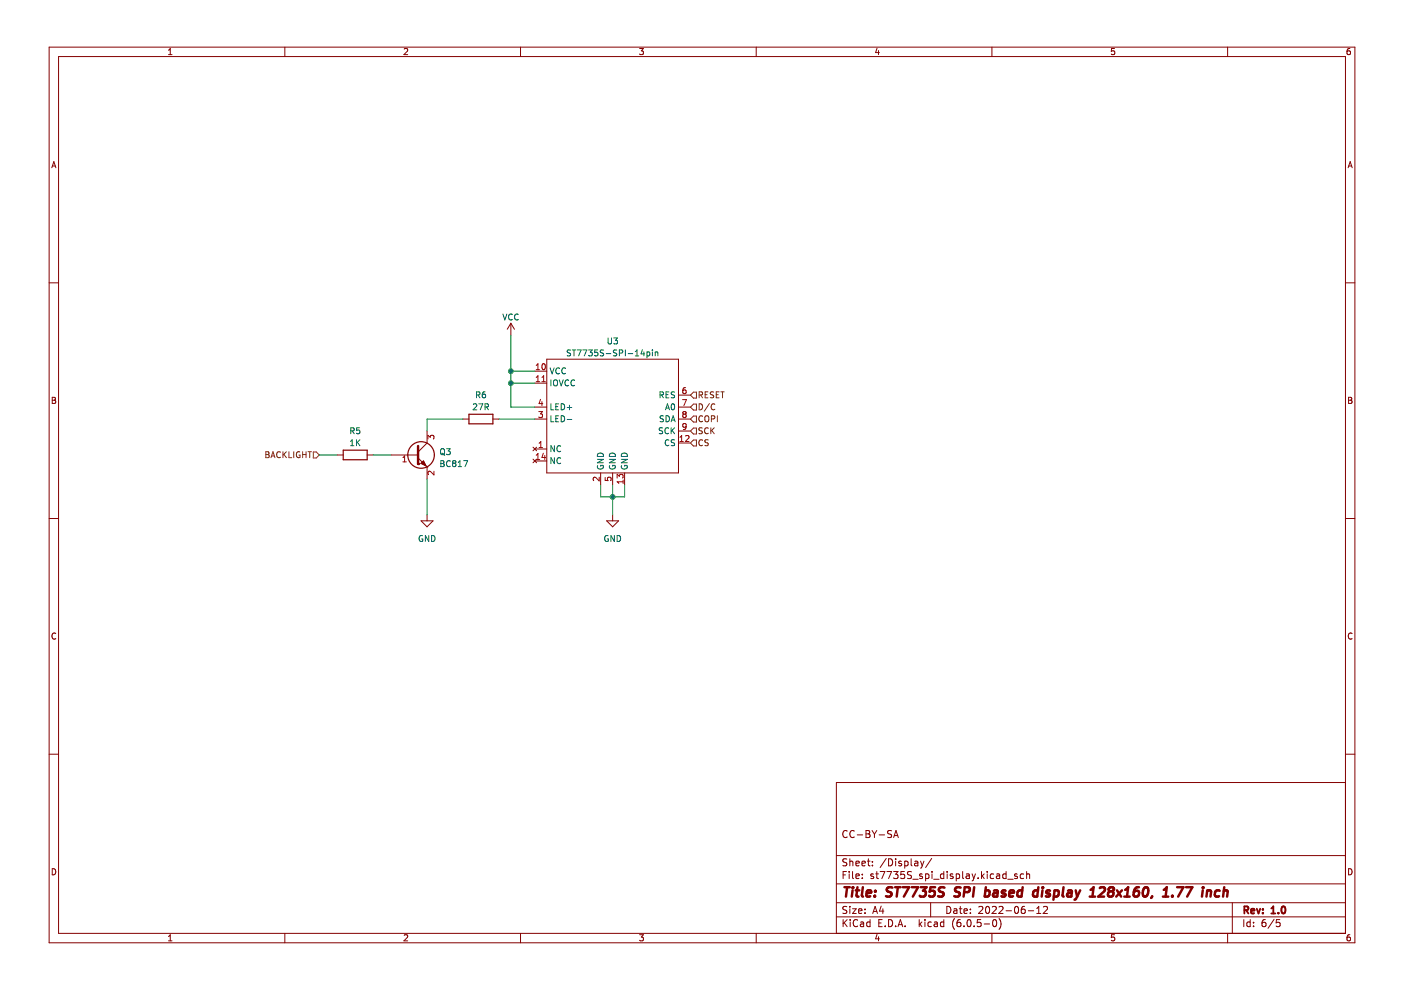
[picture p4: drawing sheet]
<svg xmlns="http://www.w3.org/2000/svg" width="297mm" height="210mm" viewBox="0 0 297 210" stroke-linecap="round" stroke-linejoin="round" font-family="sans-serif">
<path d="M.4 0h296.7v209.9h-296.7z" fill-rule="evenodd" fill="#fff" stroke="#fff" stroke-width=".21"/>
<g fill="none" stroke="#840000" stroke-width=".21">
<path d="M10.4 10h276.9v189.9h-276.9zM12.4 12h272.9v185.9h-272.9zM35.7 11.6h.8M35.7 10.7l.4-.4v1.3M60.4 10v2M85.7 10.4l.5-.1 .2 .4-.8 .9h.8M110.4 10v2M135.6 10.3h.8l-.4 .5 .4 .1v.6l-.2 .1-.6-.1M160.3 10v2M186 10.2l-.4 .9h.8M186.3 10.7v.9M210.3 10v2"/>
<path d="M236.3 10.3h-.6l-.1 .6 .6-.1 .1 .7-.2 .1-.5-.1M260.3 10v2M286.2 10.3h-.4l-.2 .3v.7l.2 .3 .5-.1-.1-.7h-.4l-.2 .2M11 35.6l.4-1.3 .4 1.3M11.1 35.2h.6M285.8 35.6l.5-1.3 .4 1.3M286 35.2h.6M10.4 60h2M285.3 60h2M108.3 68.5l-.7 1.3M108.3 68.5v2.6M108.3 68.5l.8 1.3"/>
<path d="M11.1 84.2h.4l.3 .3-.3 .4 .3 .1v.3l-.2 .2h-.5zM11.1 84.9h.4M88.6 97.1l1.9 1.9M90.5 99h.1M90.5 93.9l-1.9 1.9M285.9 84.2h.5l.2 .3-.2 .4 .2 .1 .1 .3-.3 .2h-.5zM285.9 84.9h.5M10.4 109.9h2M285.3 109.9h2M11.8 134.3a.58 .58 0 0 0-.8 .6 .58 .58 0 0 0 .8 .5M286.7 134.3a.58 .58 0 0 0-.8 .6 .58 .58 0 0 0 .8 .5M10.4 159.9h2"/>
<path d="M285.3 159.9h2M179.6 176.2a.71 .71 0 0 0-1 .5 .71 .71 0 0 0 .7 .9l.3-.2M181.1 176.2a.71 .71 0 0 0-1 .5 .71 .71 0 0 0 .7 .9l.3-.2M181.8 177h1.1M183.6 176.1h.5l.3 .3-.3 .4 .3 .1 .1 .4-.3 .3h-.6zM183.6 176.8h.5M184.9 176.1l.5 .8M185.4 176.9v.7M185.9 176.1l-.5 .8M186.4 177h1.1M189 176.2l-.5-.1-.2 .1v.5l.6 .2 .1 .4-.2 .3-.6-.1M189.5 177.6l.5-1.5 .5 1.5"/>
<path d="M189.6 177.2h.7M285.3 165.9h-108v32M11.1 184.2a.66 .66 0 0 1 .7 .6 .66 .66 0 0 1-.7 .7zM35.7 198.6l.4-.4v1.3M35.7 199.5h.8M60.4 197.9v2M85.7 198.3l.5-.1 .2 .4-.8 .9h.8M110.4 197.9v2M135.6 198.2h.8l-.4 .5 .4 .1v.6l-.2 .1-.6-.1M160.3 197.9v2M177.3 194.4h108M177.3 191.4h108"/>
<path d="M177.3 187.4h108M177.3 181.4h108M178.8 195v1.5M178.8 185.5h.5M179 195.6l.6 .9M179.5 184.8h-.7v1.5M179.5 192.2h-.5l-.2 .1v.4l.6 .3 .1 .4-.2 .3-.6-.1M179.5 182.2l-.5-.1-.2 .1v.5l.6 .2 .1 .4-.2 .3-.6-.1M179.6 195l-.8 .8M180 184.8v.1M180 185.3v1M180.2 182.1v1.5"/>
<path d="M180.2 192.2v.1M180.2 192.7v1M180.2 182.7l.2-.1 .4 .1v.9M180.3 195v.1M180.3 195.5v1M180.8 192.7h.7l-.7 1h.7M180.8 184.8v1.3l.2 .2M181.5 185.8l.7-.2-.1-.2-.4-.1-.2 .2v.7h.6M181.5 183.1l.7-.2-.1-.2-.4-.1-.2 .2v.7h.6M181.8 195.1a.71 .71 0 0 0-1 .5 .71 .71 0 0 0 .7 .9l.3-.2M182 193.2l.8-.2-.1-.3h-.4l-.3 .2 .1 .7h.6M182.5 195.5h.5l.1 1"/>
<path d="M182.8 183.1l.7-.2-.1-.2-.4-.1-.2 .2v.7h.6M182.8 186.1v.2M182.8 185.4v.1M183.1 195.8l-.5 .1-.2 .2 .2 .4 .5-.1M183.4 193.5v.2M183.4 192.7v.2M183.9 182.6h.6M184.1 182.1v1.3l.4 .2M184.5 195.5h-.5l-.2 .3 .1 .6h.6M184.5 195v1.5M185 183.4v.2M185 182.7v.1"/>
<path d="M185 193.7l.5-1.5 .5 1.5M185.2 185.4l-.4-.1-.2 .2 .1 .2 .5 .2v.3h-.6M185.2 193.2h.7M185.7 185.3h.6M185.9 184.8v1.3l.4 .2M186 198.1l-.4 .9h.8M186.3 198.6v.9M186.3 195.7h.5M186.6 184.8h1l-.6 1.5M186.8 192.1l-.3 1.1h.9M187 195h-.7v1.5h.7M187.2 192.7v1"/>
<path d="M187.7 196.3v.2M187.9 182l-1.3 1.9M188 184.8h1l-.6 1.5M188.4 195a.76 .76 0 0 1 .9 .7 .76 .76 0 0 1-.9 .8zM188.4 182.1a.76 .76 0 0 1 .9 .7 .76 .76 0 0 1-.9 .8zM189.5 184.8h.9l-.5 .6 .4 .1v.6l-.2 .2-.6-.2M189.9 196.3v.2M189.9 182.1v.1M189.9 182.6v1M190.4 196.5l.5-1.5 .5 1.5M190.5 196h.8M191.1 182.7l-.3-.1-.3 .2 .1 .2 .5 .2v.3h-.6"/>
<path d="M191.8 184.8h-.8v.7l.2-.1h.5l.1 .2v.5l-.3 .2-.5-.2M191.8 182.6v1.5M191.8 182.7l.4-.1 .3 .3-.1 .6h-.6M191.9 196.3v.2M193.2 182.1v1.3l.2 .2M193.2 184.9l-.5-.1-.2 .1v.5l.6 .2 .1 .4-.2 .3-.6-.1M193.5 186.4h1.2M194 182.7h.5l.1 .9M194.6 182.9l-.5 .1-.2 .2 .2 .4 .5-.1M194.9 195v1.5M195 195.9l.5 .6M195.2 182.6l.3 1"/>
<path d="M195.5 195.5l-.6 .5M195.5 185.4l-.3-.1-.2 .2v.2l.5 .2v.3h-.5M195.5 183.6l-.3 .5M195.9 182.6l-.4 1M196.1 195v.1M196.1 195.5v1M196.2 185.4l.5-.1 .3 .3-.2 .6h-.6M196.2 185.3v1.5M197.3 191.4v3M197.5 195.5h-.5l-.3 .3 .2 .6h.6M197.5 182l-1.3 1.9M197.6 184.8v.1"/>
<path d="M197.6 185.3v1M198 186.4h1.1M198.1 195.5h.6v1M198.7 195.8l-.5 .1-.2 .2 .2 .4 .5-.1M200.1 195.5h-.4l-.3 .3 .1 .6h.6M200.1 184.8v1.5M200.1 195v1.5M200.1 185.4l-.4-.1-.3 .3 .1 .6h.6M200.7 192.2a.76 .76 0 0 1 .9 .7 .76 .76 0 0 1-.9 .8zM200.8 184.8v.1M200.8 185.3v1M202 185.4l-.3-.1-.2 .2v.2l.5 .2v.3h-.5"/>
<path d="M202.2 192.7h.6l.1 1M202.4 194.8a1.72 1.72 0 0 0 0 2.2M202.7 185.4l.5-.1 .3 .3-.2 .6h-.6M202.7 185.3v1.5M202.9 193l-.5 .1-.2 .2 .2 .4 .5-.1M203.4 192.7h.6M203.6 192.2v1.3l.4 .2M203.6 195h-.4a1.01 1.01 0 0 0 0 1.5l.5-.2v-.5l-.2-.3-.5 .1-.1 .2M204.1 184.8v1.3l.2 .2M204.4 193.2l.7-.2-.1-.3h-.4l-.2 .2 .1 .7h.5M204.4 196.3v.2M204.9 185.4h.6v.9"/>
<path d="M205.2 195.1l.2-.1a.8 .8 0 0 1 .5 .7 .8 .8 0 0 1-.5 .8l-.4-.6zM205.5 185.6l-.5 .1-.2 .2 .2 .4 .5-.1M205.7 193.5v.2M205.7 192.7v.2M206.1 185.3l.4 1M206.5 186.3l-.4 .5M206.5 196.3v.2M206.8 185.3l-.3 1M207.4 186.1v.2M207.5 192.3l.6-.1 .3 .4-.9 1.1h.9M208 195h-.8v.7l.2-.2 .5 .1 .1 .2v.5l-.3 .2-.5-.2M208.1 184.8v1.5"/>
<path d="M208.2 185.7l.5 .6M208.7 195.9h1.1M208.7 185.3l-.6 .6M209.1 192.3l.2-.1a.8 .8 0 0 1 .5 .7 .8 .8 0 0 1-.5 .8l-.3-.6zM209.3 184.8v.1M209.3 185.3v1M210.3 197.9v2M210.4 192.3l.6-.1 .2 .4-.9 1.1h.9M210.6 195.1l.2-.1a.8 .8 0 0 1 .5 .7 .8 .8 0 0 1-.5 .8l-.3-.6zM210.7 185.4l-.5-.1-.2 .3 .1 .6h.6M211.3 185.4h.6l.1 .9M211.8 192.3l.6-.1 .3 .4-1 1.1h1"/>
<path d="M211.8 194.8a1.72 1.72 0 0 1 0 2.2M212 185.6l-.5 .1-.3 .2 .3 .4 .5-.1M213.3 193.1h1.2M213.3 185.4l-.4-.1-.3 .3 .1 .6h.6M213.3 184.8v1.5M213.7 186.4h1.1M215.2 192.3l.3-.1a.8 .8 0 0 1 .5 .7 .8 .8 0 0 1-.5 .8l-.4-.6zM215.7 185.4l-.4-.1-.2 .2 .1 .2 .5 .2v.3h-.6M217 185.4l-.4-.1-.3 .3 .2 .6h.5M217.2 192.2h-.4a1.01 1.01 0 0 0 0 1.5l.5-.2 .1-.5-.3-.3h-.3l-.3 .3M217.7 185.4l.2-.1 .3 .1 .1 .9M217.7 184.8v1.5"/>
<path d="M218 193.1h1.2M219.8 193.7h.9M219.8 192.6l.4-.4v1.5M221.2 192.3l.6-.1 .3 .4-.9 1.1h.9M236.3 198.2h-.6l-.1 .6 .6-.1 .1 .7-.2 .1-.5-.1M260.3 197.9v2M261.3 191.4v6.5M263.7 195v1.5M265.1 195.5h-.5l-.2 .3 .1 .6h.6M265.1 195v1.5M265.8 196.3v.2M265.8 195.5v.2"/>
<path d="M268.3 195h-.4a1.01 1.01 0 0 0 0 1.5l.4-.2 .1-.5-.3-.3-.4 .1-.1 .2M270.1 194.9l-1.3 1.9M271.3 195h-.7v.7l.2-.2 .5 .1 .1 .2-.1 .5-.2 .2-.5-.2M285.9 184.2a.66 .66 0 0 1 .8 .6 .66 .66 0 0 1-.8 .7zM286.2 198.2h-.4l-.2 .3v.7l.2 .3 .5-.1-.1-.7h-.4l-.2 .2"/>
</g>
<path d="M263.8 193l.7-.1 .2-.2-.1-.4-.8-.1v1.5M264.2 193l.5 .7M265.3 193.2l.7-.2-.1-.3h-.4l-.2 .2v.7h.6M266.5 192.7l.3 1 .4-1M267.8 193.5v.2M267.8 192.7v.2M269.5 193.7h.9M269.5 192.6l.5-.4v1.5M271 193.5v.2M271.8 192.3l.2-.1a.8 .8 0 0 1 .6 .7 .8 .8 0 0 1-.6 .8l-.3-.6z" fill="none" stroke="#840000" stroke-width=".39"/>
<g fill="none" stroke="#840000" stroke-width=".52">
<path d="M179 188.1h1.2M179.6 188.1l-.2 2M180.8 188.8l-.2 1.3M180.8 188.1v.2M181.4 188.8h.8M181.8 188.1l-.2 1.7 .1 .2 .3 .1M182.9 188.1l-.2 1.7 .3 .3M183.7 189.4l1-.2v-.3l-.6-.1-.3 .3-.1 .9h.8M185.5 189.9l-.1 .2M185.6 188.9v.2M189.2 188.2a.85 .85 0 0 0-1 .1l-.1 .6 .9 .4-.1 .6a.85 .85 0 0 1-1.1 .1M189.8 188.1h1.1"/>
<path d="M190.4 188.1l-.3 2M191.4 188.1h1.3l-1.1 2M193.3 188.1h1.3l-1.1 2M195.2 188.1h1.3l-.8 .8 .5 .2-.1 .8-.3 .2h-.5l-.3-.2M198.3 188.1h-1l-.2 1 .3-.2 .7 .1 .1 .2-.2 .7-.3 .2h-.4l-.3-.2M200.3 188.2a.85 .85 0 0 0-1.1 .1l-.1 .6 .9 .4-.1 .6a.85 .85 0 0 1-1 .1M203.7 188.2a.85 .85 0 0 0-1.1 .1l-.1 .6 .9 .4v.6a.85 .85 0 0 1-1.1 .1M204.4 189.2h.8l.3-.2a.51 .51 0 0 0-.2-.9h-.8l-.2 2M206.5 188.1l-.2 2M208.9 188.9h.8l.1 .3v.5a.66 .66 0 0 1-1 .3M209 188.1l-.2 2M210.7 188.9h.8l-.1 1.2"/>
<path d="M211.5 189.2l-.6 .1a.4 .4 0 0 0-.4 .4 .4 .4 0 0 0 .3 .4l.6-.1M213.2 188.9a.49 .49 0 0 0-.8 .3l.1 .1 .6 .2 .1 .3-.3 .3-.6-.1M214 189.4l1-.2-.1-.3-.5-.1-.4 .3v.9h.8M216.7 188.9a.66 .66 0 0 0-1 .3v.5l.1 .3h.8M216.8 188.1l-.2 2M220.1 188.9a.66 .66 0 0 0-1 .3l-.1 .5 .2 .3h.7M220.2 188.1l-.3 2M221 188.8l-.1 1.3M221.1 188.1v.2M222.6 188.9a.49 .49 0 0 0-.8 .3l.1 .1 .6 .2 .1 .3-.3 .3-.6-.1M223.6 188.9h.7l.2 .3-.1 .5a.66 .66 0 0 1-1 .3M223.6 188.8l-.3 2"/>
<path d="M225.5 188.1l-.2 1.7 .2 .3M226.4 188.9h.8l-.1 1.2M227.2 189.2l-.6 .1a.4 .4 0 0 0-.4 .4 .4 .4 0 0 0 .3 .4l.7-.1M228.1 188.8l.3 1.3M228.4 190.1l-.3 .5-.3 .2M229 188.8l-.6 1.3M231 190.1h1.2M231.2 188.7l.7-.6-.3 2M233.2 188.3l.3-.2h.5l.2 .2 .1 .4-.2 .3-1.2 1.1h1.2M235.4 189l-.3-.2v-.3a.64 .64 0 0 1 1-.2l.1 .3-.4 .4M235.4 189a.65 .65 0 0 0-.3 1 .65 .65 0 0 0 .8-.1 .65 .65 0 0 0 0-.8l-.1-.1M235.4 189h.4"/>
<path d="M236.8 188.8l.9 1.3M237.9 188.8l-1.2 1.3M238.4 190.1h1.1M238.6 188.7l.6-.6-.3 2M241.5 188.1a.91 .91 0 0 0-1.1 .9l-.1 .7 .2 .3a.66 .66 0 0 0 1-.3v-.5l-.1-.2a.66 .66 0 0 0-1 .2M242.6 188.3l.5-.2a1.19 1.19 0 0 1-.4 2l-.3-.2-.1-.6zM244.3 190l-.3 .4M246.6 190.1h1.1M246.7 188.7l.7-.6-.3 2M248.6 189.9v.2M249.6 188.1h1.3l-1.1 2M251.5 188.1h1.3l-1.1 2"/>
<path d="M255 188.8l-.2 1.3M255.1 188.1v.2M255.9 189l.3-.2 .5 .1-.1 1.2M256 188.8l-.2 1.3M258.6 188.9a.66 .66 0 0 0-1 .3v.5l.1 .3h.8M259.5 189l.3-.2 .4 .1v1.2M259.6 188.1l-.3 2"/>
</g>
<path d="M106.6 66.6l.4 1.2 .5-1.2M108.6 66.7a.56 .56 0 0 0-.8 .5 .56 .56 0 0 0 .8 .5M109.9 66.7a.56 .56 0 0 0-.8 .5 .56 .56 0 0 0 .8 .5" fill="none" stroke="#006464" stroke-width=".21"/>
<path d="M88.6 94.6v3.8" fill="none" stroke="#840000" stroke-width=".51"/>
<circle cx="88.6" cy="98.4" r=".25" fill="#840000"/>
<path d="M89.3 98.2l.5-.5 .5 1.1z" fill-rule="evenodd" fill="#840000" stroke="#840000" stroke-width=".21"/>
<g fill="none" stroke="#840000" stroke-width=".21">
<path d="M113.4 78.7h2.5M115.9 76.2h28v24.1h-28zM71.5 96.5h1.3M77.8 96.5h1.3M82.9 96.5h5.7M89.3 98.2h.1M89.8 97.7l.5 1.1-1-.6zM90.5 91.4v2.5M90.5 99v2.5M98.2 88.8h1.2M104.5 88.8h1.3M113 94.8l.8 .8"/>
<path d="M113 97.4l.8 .7M113.4 95.2h2.5M113.4 81.2h2.5M113.4 97.7h2.5M113.4 88.8h2.5M113.4 86.3h2.5M113.8 94.8l-.8 .8M113.8 97.4l-.8 .7M143.9 93.9h2.5M143.9 88.8h2.5M143.9 86.3h2.5M143.9 83.8h2.5"/>
<path d="M143.9 91.4h2.5M89.3 110.4h2.5l-1.3 1.3zM90.5 109.2v1.2M127.4 100.3v2.5M128.6 110.4h2.6l-1.3 1.3zM129.9 100.3v2.5M129.9 109.2v1.2M132.4 100.3v2.5"/>
</g>
<g fill="none" stroke="#840000" stroke-width=".25">
<path d="M72.8 95.5h5v2h-5zM99.4 87.8h5.1v2.1h-5.1z"/>
<circle cx="89.3" cy="96.5" r="2.82"/>
</g>
<g fill="none" stroke="#a90000" stroke-width=".21">
<path d="M113.7 78.4h.7M113.7 77.5l.4-.4v1.3M115 77.2l.2-.1a.68 .68 0 0 1 .4 .6 .68 .68 0 0 1-.4 .7l-.3-.5zM85.4 97.9h.7M85.4 97l.4-.3v1.2M90.7 93.1v-.8l.5 .4 .1-.3h.6l.1 .1-.1 .6M92 99.9v.8l-.9-.8-.4 .3 .2 .4M113.7 80l.4-.3v1.2M113.7 96.5l.4-.3v1.2M113.7 80.9h.7M113.7 97.4h.7M114.2 87.3h.8l-.4 .4 .4 .2v.5l-.2 .1-.6-.1"/>
<path d="M114.3 94.9h.7M114.3 94l.4-.4v1.3M114.6 84.7l-.3 .9h.8M114.9 85.2v.8M114.9 80.9h.7M114.9 80l.4-.3v1.2M115.2 96.1l-.3 .9h.8M115.5 96.6v.8M144.2 93.6h.7M144.2 92.7l.3-.4v1.3M144.7 84.7h.8l-.5 1.3M145 87.8l-.2-.2 .2-.3h.2l.3 .2-.3 .3"/>
<path d="M145 87.8l-.2 .3v.2l.2 .2h.2l.3-.2-.1-.4-.2-.1M145 87.8h.2M145.4 92.5l.4-.2 .3 .4-.8 .9h.8M145.4 82.2h-.4l-.2 .3v.7l.2 .3 .4-.2v-.6h-.4l-.2 .2M145.5 90.3l-.3 .3-.3-.1-.1-.6 .4-.1 .3 .2-.1 .8-.2 .2-.3 .1M127 101.2v.8l-.9-.8-.3 .2 .1 .5M128.3 101.2v.6l.6 .1v-.6l.6-.1 .1 .2-.1 .5M130.8 101.4v-.8l.5 .4 .1-.4h.6l.1 .2-.1 .6M132.1 101.8v.7M132.1 102.1h-1.3l.4 .4"/>
</g>
<g fill="none" stroke="#006464" stroke-width=".21">
<path d="M116.6 78l.5 1.3 .4-1.3M118.6 78.1a.56 .56 0 0 0-.8 .5 .56 .56 0 0 0 .8 .5M119.9 78.1a.56 .56 0 0 0-.8 .5 .56 .56 0 0 0 .8 .5M121 74.3h-.7v.4l.6 .2 .1 .3-.3 .3-.5-.1M121.3 74.2h.8M121.7 74.2v1.3M122.4 74.2h.8l-.5 1.3M123.6 74.2h.8l-.5 1.3M124.8 74.2h.8l-.5 .5 .4 .1v.5l-.2 .2-.5-.2M126.7 74.2h-.6v.6l.6-.1v.6l-.2 .2-.4-.2M128 74.3h-.7v.4l.6 .2 .1 .3-.3 .3-.4-.1M128.5 75h1"/>
<path d="M128.9 71.7v1l.3 .2h.2l.2-.2v-1M130.1 71.7h.8l-.4 .4 .4 .2v.5l-.2 .1-.6-.1M130.8 74.3h-.7v.4l.5 .2 .2 .3-.3 .3-.5-.1M131.3 74.9l.6-.1 .1-.5-.7-.1v1.3M132.6 74.2v1.3M133.2 75h1M134.7 75.5h.7M134.7 74.6l.4-.4v1.3M136.2 74.1l-.3 .9h.8M136.5 74.6v.9M137.2 74.7l.3-.1 .3 .3-.1 .5h-.5M137.2 74.6v1.3"/>
<path d="M138.3 74.2v.1M138.3 74.6v.9M138.9 74.7h.5l.1 .8M138.9 74.6v.9M74.3 94.5h.7M74.3 93.6l.4-.4v1.3M74.4 91.4l.6-.1v-.5l-.6-.1v1.3M74.7 91.4l.4 .6M75.6 93.2v1.3M75.8 93.8l.5 .7M76.2 90.7h-.6v.6l.6-.1v.6l-.1 .2-.5-.2M76.3 93.2l-.7 .8"/>
<path d="M93.5 95.3l.2-.2a.43 .43 0 0 1 .5 .5v.4a.42 .42 0 0 1-.4 .4 .42 .42 0 0 1-.4-.4zM93.5 97.7h.4l.2 .2-.2 .4 .2 .1 .1 .3-.3 .2h-.4zM93.5 98.3h.4M93.6 96.1l.7 .4M94.7 95.1h.8l-.5 .5 .4 .1v.6l-.2 .1-.5-.1M95.5 97.8a.56 .56 0 0 0-.8 .5 .56 .56 0 0 0 .8 .5M96.2 98.2l-.3 .3 .1 .3 .2 .1h.2l.3-.2-.1-.4-.2-.1M96.2 98.2l-.3-.2 .3-.3h.2l.3 .2-.3 .3M96.2 98.2h.2M97.1 98.9h.8M97.1 98l.4-.3v1.2M98.3 97.7h.8l-.5 1.2"/>
<path d="M100.4 85.7l.4-.1 .3 .4-.8 .9h.8M101 83.7h.6l.1-.5-.7-.1v1.2M101.3 83.7l.5 .6M101.5 85.6h.9l-.6 1.3M102.8 86.3l.6-.1 .1-.5-.7-.1v1.3M102.8 83.1h-.3l-.2 .3-.1 .7 .3 .2 .4-.1-.1-.6h-.3l-.3 .2M103.1 86.3l.5 .6M116.8 80.5v1.3M116.8 85.6v1.3h.6M116.8 88.2v1.2h.6M117.4 80.7l.3-.2a.43 .43 0 0 1 .5 .5v.4a.42 .42 0 0 1-.4 .4 .42 .42 0 0 1-.4-.4zM117.5 94.5v1.3l-.7-1.3v1.3"/>
<path d="M117.5 97v1.3l-.7-1.3v1.3M117.8 88.8h.5M117.8 86.2h.5M118.4 85.6h-.6v1.3h.6M118.4 88.2h-.6v1.2h.6M118.6 80.5l.4 1.3 .4-1.3M118.9 94.6a.56 .56 0 0 0-.8 .5 .56 .56 0 0 0 .8 .5M118.9 97.2a.56 .56 0 0 0-.8 .5 .56 .56 0 0 0 .8 .5M119 85.6a.64 .64 0 0 1 .7 .7 .64 .64 0 0 1-.7 .6zM119 88.2a.64 .64 0 0 1 .7 .6 .64 .64 0 0 1-.7 .6zM120.3 88.9h.9M120.3 86.4h.9"/>
<path d="M120.6 80.7a.56 .56 0 0 0-.8 .5 .56 .56 0 0 0 .8 .5M120.7 85.9v1M121.8 80.7a.56 .56 0 0 0-.8 .5 .56 .56 0 0 0 .8 .5M126.7 97.4h1.2l-1.2 .7h1.2M126.7 98.7a.58 .58 0 0 0 .6 .8 .58 .58 0 0 0 .5-.8h-.4v.2M126.8 96.2a.66 .66 0 0 1 .8-.1 .66 .66 0 0 1 .3 .7h-1.2zM129.2 97.4h1.3l-1.3 .7h1.3M129.3 98.7a.58 .58 0 0 0 .5 .8 .58 .58 0 0 0 .5-.8h-.4v.2M129.4 96.2a.66 .66 0 0 1 .7-.1 .66 .66 0 0 1 .4 .7h-1.3zM131.7 97.4h1.3l-1.3 .7h1.3M131.8 98.7a.58 .58 0 0 0 .6 .8 .58 .58 0 0 0 .5-.8h-.4v.2M131.9 96.2a.66 .66 0 0 1 .8-.1 .66 .66 0 0 1 .3 .7h-1.3z"/>
<path d="M139.9 83.7h.6l.1-.5-.7-.1v1.2M140.2 83.7l.5 .6M140.5 90.8l-.5-.1-.2 .2 .1 .3 .5 .3v.3l-.6 .1M140.7 88.2l-.7 .1v.3l.5 .3 .2 .3-.3 .2h-.5M141.1 86.9l.4-1.3 .4 1.3M141.2 88.2a.64 .64 0 0 1 .7 .6 .64 .64 0 0 1-.7 .6zM141.2 83.7h.4M141.2 86.5h.6M141.8 90.8a.56 .56 0 0 0-.8 .5 .56 .56 0 0 0 .8 .5M141.8 93.4a.56 .56 0 0 0-.8 .5 .56 .56 0 0 0 .8 .5M141.8 83.1h-.6v1.2h.6M142.3 90.7v1.3"/>
<path d="M142.3 89.4l.4-1.2 .4 1.2M142.4 85.7l.2-.1a.68 .68 0 0 1 .4 .7 .68 .68 0 0 1-.4 .6l-.3-.5zM142.4 89.1h.6M142.5 91.2l.5 .8M143 93.3l-.5-.1-.2 .3 .1 .3 .6 .2v.4h-.7M143 83.1h-.5l-.2 .2 .1 .3 .6 .3v.3l-.7 .1M143 90.7l-.7 .7M89.6 113.6a.58 .58 0 0 0-.8 .6 .58 .58 0 0 0 .8 .5v-.4h-.2M90.9 113.5v1.3l-.7-1.3v1.3M91.5 113.5a.64 .64 0 0 1 .7 .7 .64 .64 0 0 1-.7 .6zM128.9 113.6a.58 .58 0 0 0-.7 .6 .58 .58 0 0 0 .8 .5v-.4h-.3M130.3 113.5v1.3l-.8-1.3v1.3"/>
<path d="M130.9 113.5a.64 .64 0 0 1 .7 .7 .64 .64 0 0 1-.7 .6z"/>
</g>
<g fill="none" stroke="#725600" stroke-width=".21">
<path d="M56.4 95.8h.4l.2 .2-.2 .4 .2 .1 .1 .3-.3 .2h-.4zM56.4 96.4h.4M57.5 97l.4-1.2 .4 1.2M57.6 96.7h.6M59.4 95.9a.56 .56 0 0 0-.7 .5 .56 .56 0 0 0 .7 .5M60 95.8v1.2M60.2 96.3l.5 .7M60.7 95.8l-.7 .7M61.3 95.8v1.2h.6M62.3 95.8v1.2M63.6 95.8a.58 .58 0 0 0-.8 .6 .58 .58 0 0 0 .8 .5v-.4h-.2M64.2 96.4h.7"/>
<path d="M64.2 95.8v1.2M64.9 95.8v1.2M65.3 95.8h.7M65.7 95.8v1.2M66.4 95.8h.7l.6 .7-.6 .6h-.7zM146.4 86.3l.6-.6h.7v1.2h-.7zM146.4 88.8l.6-.6h.7v1.3h-.7zM146.4 91.4l.6-.6h.7v1.2h-.7zM146.4 93.9l.6-.6h.7v1.3h-.7zM147 83.1h.7v1.3h-.7l-.6-.6zM148.2 83.7h.6l.1-.5-.7-.1v1.2M148.2 85.6a.64 .64 0 0 1 .8 .7 .64 .64 0 0 1-.8 .6z"/>
<path d="M148.5 83.7l.5 .6M148.9 90.8h-.7v.4l.6 .2 .1 .3-.2 .3-.5-.1M149 88.3a.56 .56 0 0 0-.8 .5 .56 .56 0 0 0 .8 .5M149 93.4a.56 .56 0 0 0-.8 .5 .56 .56 0 0 0 .8 .5M149.5 83.7h.4M149.5 88.3l.2-.1a.43 .43 0 0 1 .6 .4v.4a.42 .42 0 0 1-.4 .4 .42 .42 0 0 1-.5-.4zM150.1 83.1h-.6v1.2h.6M150.2 90.8a.56 .56 0 0 0-.8 .5 .56 .56 0 0 0 .8 .5M150.2 93.3l-.7 .1v.3l.5 .3 .2 .3-.3 .2-.5-.1M150.4 85.6l-1.1 1.6M150.7 90.7v1.3M150.8 88.8h.6l.1-.5-.7-.1v1.2"/>
<path d="M150.9 91.2l.5 .8M151.3 83.1l-.7 .1v.4l.6 .2 .1 .3-.2 .2h-.5M151.4 90.7l-.7 .7M151.6 85.7a.56 .56 0 0 0-.8 .6 .56 .56 0 0 0 .8 .5M151.9 83.7h.4M152.1 88.2v1.2M152.5 83.1h-.6v1.2h.6M152.8 83.1h.8M153.2 83.1v1.2"/>
</g>
<path d="M108.3 71.1v15.2h5.1M108.3 78.7h5.1M67.7 96.5h3.8M79.1 96.5h3.8M98.2 88.8h-7.7v2.6M105.8 88.8h7.6M108.3 81.2h5.1M90.5 101.5v7.7M127.4 102.8v2.6h5v-2.6M129.9 102.8v6.4" fill="none" stroke="#009600" stroke-width=".21"/>
<g fill="#009600" stroke="#009600" stroke-width=".21">
<circle cx="129.9" cy="105.4" r=".51"/>
<circle cx="108.3" cy="78.7" r=".51"/>
<circle cx="108.3" cy="81.2" r=".51"/>
</g>
</svg>
